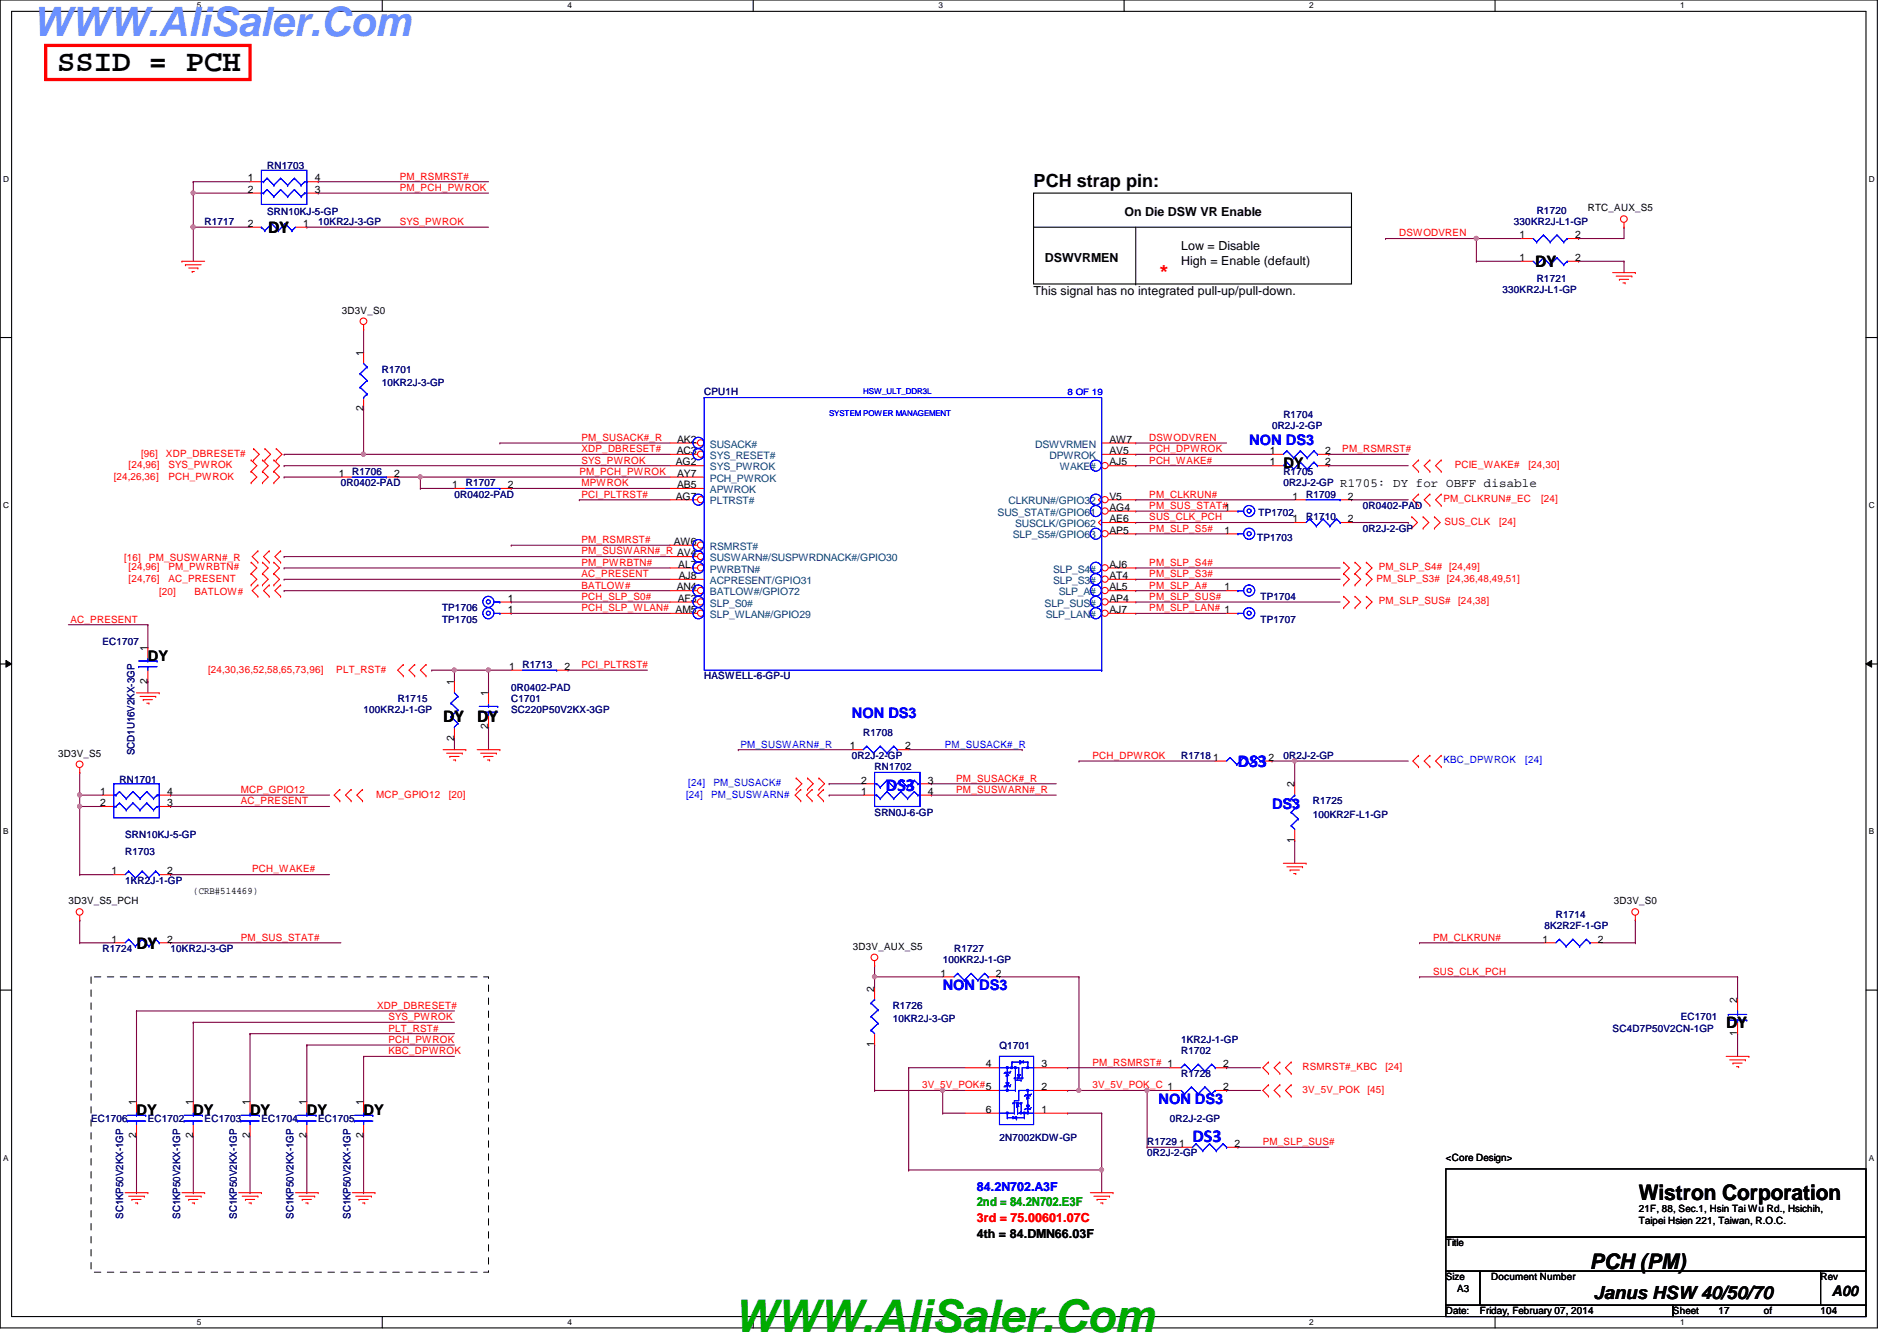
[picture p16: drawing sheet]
<svg xmlns="http://www.w3.org/2000/svg" width="297mm" height="210mm" viewBox="0 0 297 210" stroke-linecap="round" stroke-linejoin="round" font-family="sans-serif">
<defs><g id="words">
<text font-size="7.1" fill="#00ab00" x="114.9" y="208.6">WWW.AliSaler.Com</text>
<text font-size="6.3" fill="#6b91ff" x="5.1" y="5.6">WWW.AliSaler.Com</text>
<text font-size="4.8" x="8.9" y="11.1">SSID = PCH</text>
<g font-size="3.3">
<text x="256.6" y="187.9">Wistron Corporation</text>
<text x="249" y="198.6">PCH (PM)</text>
</g>
<g font-size="2.8">
<text x="161.8" y="29.3">PCH strap pin:</text>
<text x="42" y="36.5">DY</text>
<text x="240.4" y="41.8">DY</text>
<text x="69.4" y="112.9">DY</text>
<text x="74.7" y="112.9">DY</text>
<text x="21.4" y="148.5">DY</text>
<text x="270.3" y="161">DY</text>
<text x="249.5" y="203.3">Janus HSW 40/50/70</text>
</g>
<text font-size="2.8" fill="#f00" x="181.4" y="43.3">*</text>
<g font-size="2.8" fill="#00f">
<text x="138.7" y="123.8">DS3</text>
<text x="193.8" y="120.1">DS3</text>
<text x="186.7" y="178.7">DS3</text>
</g>
<g font-size="2.3" fill="#00f">
<text x="195.6" y="69.7">NON DS3</text>
<text x="133.4" y="112.4">NON DS3</text>
<text x="199.2" y="126.6">DS3</text>
<text x="147.6" y="155">NON DS3</text>
<text x="181.4" y="172.8">NON DS3</text>
</g>
<g font-size="2.3">
<text x="201" y="73.2">DY</text>
<text x="23.2" y="103.5">DY</text>
<text x="21.4" y="174.6">DY</text>
<text x="30.3" y="174.6">DY</text>
<text x="39.2" y="174.6">DY</text>
<text x="48" y="174.6">DY</text>
<text x="56.9" y="174.6">DY</text>
<text x="286.8" y="202.8">A00</text>
</g>
<g font-size="1.9">
<text x="176.1" y="33.8">On Die DSW VR Enable</text>
<text x="163.6" y="40.9">DSWVRMEN</text>
<text x="185" y="39.1">Low = Disable</text>
<text x="185" y="41.4">High = Enable (default)</text>
<text x="161.8" y="46.2">This signal has no integrated pull-up/pull-down.</text>
<text x="209.8" y="76.2">R1705: DY for OBFF disable</text>
<text x="152.9" y="193.8">4th = 84.DMN66.03F</text>
</g>
<text font-size="1.9" fill="#00f" x="152.9" y="186.4">84.2N702.A3F</text>
<text font-size="1.9" fill="#008000" x="152.9" y="188.8">2nd = 84.2N702.E3F</text>
<text font-size="1.9" fill="#f00" x="152.9" y="191.3">3rd = 75.00601.07C</text>
<g font-size="1.6">
<text x="38.8" y="28.4">1</text>
<text x="49.3" y="28.4">4</text>
<text x="38.8" y="35.5">2</text>
<text x="38.8" y="30.2">2</text>
<text x="47.5" y="35.5">1</text>
<text x="49.3" y="30.2">3</text>
<text x="248.6" y="33.1">RTC_AUX_S5</text>
<text x="238" y="40.9">1</text>
<text x="238" y="37.3">1</text>
<text x="246.6" y="40.9">2</text>
<text x="246.6" y="37.3">2</text>
<text x="53.5" y="49.1">3D3V_S0</text>
<text x="56.9" y="55.7" transform="rotate(-90 56.9 55.7)">1</text>
<text x="56.9" y="64.3" transform="rotate(-90 56.9 64.3)">2</text>
<text x="106" y="71.1">AC3</text>
<text x="106" y="69.3">AK2</text>
<text x="173.7" y="71.1">AV5</text>
<text x="173.7" y="69.3">AW7</text>
<text x="198.8" y="71.1">1</text>
<text x="207.5" y="71.1">2</text>
<text x="53" y="74.6">1</text>
<text x="61.7" y="74.6">2</text>
<text x="70.8" y="76.4">1</text>
<text x="79.5" y="76.4">2</text>
<text x="105.8" y="72.9">AG2</text>
<text x="106" y="74.6">AY7</text>
<text x="106" y="76.4">AB5</text>
<text x="173.7" y="72.9">AJ5</text>
<text x="198.8" y="72.9">1</text>
<text x="207.5" y="72.9">2</text>
<text x="105.8" y="78.2">AG7</text>
<text x="173.7" y="78.2">V5</text>
<text x="173.7" y="81.7">AE6</text>
<text x="173.7" y="80">AG4</text>
<text x="173.7" y="83.5">AP5</text>
<text x="191.7" y="83.5">1</text>
<text x="202.4" y="81.7">1</text>
<text x="202.4" y="78.2">1</text>
<text x="211.1" y="81.7">2</text>
<text x="211.1" y="78.2">2</text>
<text x="105.5" y="85.3">AW6</text>
<text x="106.2" y="88.9">AL7</text>
<text x="173.7" y="88.9">AJ6</text>
<text x="79.5" y="94.2">1</text>
<text x="79.5" y="96">1</text>
<text x="106" y="92.4">AN4</text>
<text x="106.1" y="94.2">AF3</text>
<text x="106.3" y="90.6">AJ8</text>
<text x="173.7" y="96">AJ7</text>
<text x="173.7" y="90.6">AT4</text>
<text x="173.7" y="94.2">AP4</text>
<text x="173.7" y="92.4">AL5</text>
<text x="191.7" y="92.4">1</text>
<text x="23.1" y="101.9" transform="rotate(-90 23.1 101.9)">1</text>
<text x="23.1" y="107" transform="rotate(-90 23.1 107)">2</text>
<text x="71.1" y="107.2" transform="rotate(-90 71.1 107.2)">1</text>
<text x="79.7" y="104.9">1</text>
<text x="88.4" y="104.9">2</text>
<text x="76.5" y="109" transform="rotate(-90 76.5 109)">1</text>
<text x="9.1" y="118.4">3D3V_S5</text>
<text x="71.1" y="115.9" transform="rotate(-90 71.1 115.9)">2</text>
<text x="76.5" y="114.1" transform="rotate(-90 76.5 114.1)">2</text>
<text x="133.1" y="117.3">1</text>
<text x="141.7" y="117.3">2</text>
<text x="189.9" y="119.1">1</text>
<text x="198.6" y="119.1">2</text>
<text x="15.7" y="124.4">1</text>
<text x="26.2" y="124.4">4</text>
<text x="134.8" y="124.4">1</text>
<text x="134.8" y="122.6">2</text>
<text x="145.3" y="122.6">3</text>
<text x="145.3" y="124.4">4</text>
<text x="202.7" y="123.2" transform="rotate(-90 202.7 123.2)">2</text>
<text x="15.7" y="126.2">2</text>
<text x="26.2" y="126.2">3</text>
<text x="202.7" y="131.9" transform="rotate(-90 202.7 131.9)">1</text>
<text x="17.5" y="136.9">1</text>
<text x="26.2" y="136.9">2</text>
<text x="10.7" y="141.6">3D3V_S5_PCH</text>
<text x="30.3" y="139.9">(CRB#514469)</text>
<text x="252.7" y="141.6">3D3V_S0</text>
<text x="17.5" y="147.5">1</text>
<text x="26.2" y="147.5">2</text>
<text x="133.6" y="148.7">3D3V_AUX_S5</text>
<text x="241.5" y="147.5">1</text>
<text x="250.2" y="147.5">2</text>
<text x="136.9" y="155.2" transform="rotate(-90 136.9 155.2)">2</text>
<text x="147.3" y="152.9">1</text>
<text x="156" y="152.9">2</text>
<text x="272" y="157" transform="rotate(-90 272 157)">2</text>
<text x="136.9" y="163.9" transform="rotate(-90 136.9 163.9)">1</text>
<text x="154.4" y="167.1">4</text>
<text x="163.1" y="167.1">3</text>
<text x="191.5" y="167.1">2</text>
<text x="272" y="162.1" transform="rotate(-90 272 162.1)">1</text>
<text x="21.3" y="173" transform="rotate(-90 21.3 173)">1</text>
<text x="30.2" y="173" transform="rotate(-90 30.2 173)">1</text>
<text x="39.1" y="173" transform="rotate(-90 39.1 173)">1</text>
<text x="48" y="173" transform="rotate(-90 48 173)">1</text>
<text x="56.9" y="173" transform="rotate(-90 56.9 173)">1</text>
<text x="163.1" y="170.6">2</text>
<text x="191.5" y="170.6">2</text>
<text x="21.3" y="178.1" transform="rotate(-90 21.3 178.1)">2</text>
<text x="30.2" y="178.1" transform="rotate(-90 30.2 178.1)">2</text>
<text x="39.1" y="178.1" transform="rotate(-90 39.1 178.1)">2</text>
<text x="48" y="178.1" transform="rotate(-90 48 178.1)">2</text>
<text x="56.9" y="178.1" transform="rotate(-90 56.9 178.1)">2</text>
<text x="154.4" y="174.2">6</text>
<text x="163.1" y="174.2">1</text>
<text x="184.6" y="179.5">1</text>
<text x="193.3" y="179.5">2</text>
<text x="226.4" y="181.7">&lt;Core Design&gt;</text>
<text x="256.6" y="189.7">21F, 88, Sec.1, Hsin Tai Wu Rd., Hsichih,</text>
<text x="256.6" y="191.6">Taipei Hsien 221, Taiwan, R.O.C.</text>
<text x="226.4" y="195.1">Title</text>
<text x="226.4" y="200.4">Size</text>
<text x="228.2" y="202.2">A3</text>
<text x="233.5" y="200.4">Document Number</text>
<text x="285.1" y="200.4">Rev</text>
<text x="226.4" y="205.7">Date:</text>
<text x="231.7" y="205.7">Friday, February 07, 2014</text>
<text x="262" y="205.7">Sheet</text>
<text x="269.1" y="205.7">17</text>
<text x="276.2" y="205.7">of</text>
<text x="285.1" y="205.7">104</text>
</g>
<g font-size="1.6" fill="#000080">
<text x="41.8" y="26.5">RN1703</text>
<text x="32" y="35.2">R1717</text>
<text x="41.8" y="33.6">SRN10KJ-5-GP</text>
<text x="49.8" y="35.2">10KR2J-3-GP</text>
<text x="237.1" y="35.2">330KR2J-L1-GP</text>
<text x="240.6" y="33.4">R1720</text>
<text x="235.3" y="45.9">330KR2J-L1-GP</text>
<text x="240.6" y="44.1">R1721</text>
<text x="59.8" y="58.3">R1701</text>
<text x="59.8" y="60.5">10KR2J-3-GP</text>
<text x="110.3" y="61.9">CPU1H</text>
<text x="201" y="65.4">R1704</text>
<text x="199.2" y="67.2">0R2J-2-GP</text>
<text x="53.4" y="76.1">0R0402-PAD</text>
<text x="55.2" y="74.3">R1706</text>
<text x="71.2" y="77.9">0R0402-PAD</text>
<text x="72.9" y="76.1">R1707</text>
<text x="201" y="74.3">R1705</text>
<text x="201" y="76.1">0R2J-2-GP</text>
<text x="204.5" y="77.9">R1709</text>
<text x="197.1" y="80.7">TP1702</text>
<text x="204.5" y="81.4">R1710</text>
<text x="213.4" y="83.2">0R2J-2-GP</text>
<text x="213.4" y="79.7">0R0402-PAD</text>
<text x="196.8" y="84.7">TP1703</text>
<text x="69.2" y="95.7">TP1706</text>
<text x="197.4" y="93.9">TP1704</text>
<text x="16" y="101">EC1707</text>
<text x="69.2" y="97.5">TP1705</text>
<text x="197.4" y="97.5">TP1707</text>
<text x="81.8" y="104.6">R1713</text>
<text x="110.3" y="106.3">HASWELL-6-GP-U</text>
<text x="56.9" y="111.7">100KR2J-1-GP</text>
<text x="62.3" y="109.9">R1715</text>
<text x="80" y="108.1">0R0402-PAD</text>
<text x="80" y="109.9">C1701</text>
<text x="80" y="111.7">SC220P50V2KX-3GP</text>
<text x="21.1" y="118.2" transform="rotate(-90 21.1 118.2)">SCD1U16V2KX-3GP</text>
<text x="133.4" y="118.8">0R2J-2-GP</text>
<text x="135.2" y="115.2">R1708</text>
<text x="185" y="118.8">R1718</text>
<text x="201" y="118.8">0R2J-2-GP</text>
<text x="18.7" y="122.5">RN1701</text>
<text x="136.9" y="120.6">RN1702</text>
<text x="205.6" y="125.9">R1725</text>
<text x="19.6" y="131.2">SRN10KJ-5-GP</text>
<text x="136.9" y="127.7">SRN0J-6-GP</text>
<text x="205.6" y="128">100KR2F-L1-GP</text>
<text x="19.6" y="133.9">R1703</text>
<text x="19.6" y="138.3">1KR2J-1-GP</text>
<text x="243.6" y="143.7">R1714</text>
<text x="16" y="149">R1724</text>
<text x="26.7" y="149">10KR2J-3-GP</text>
<text x="149.4" y="149">R1727</text>
<text x="241.8" y="145.5">8K2R2F-1-GP</text>
<text x="147.6" y="150.8">100KR2J-1-GP</text>
<text x="139.8" y="157.9">R1726</text>
<text x="139.8" y="160">10KR2J-3-GP</text>
<text x="252.5" y="161.5">SC4D7P50V2CN-1GP</text>
<text x="263.2" y="159.7">EC1701</text>
<text x="156.5" y="164.1">Q1701</text>
<text x="185" y="165">R1702</text>
<text x="185" y="163.2">1KR2J-1-GP</text>
<text x="185" y="168.6">R1728</text>
<text x="14.3" y="175.7">EC1706</text>
<text x="23.2" y="175.7">EC1702</text>
<text x="32" y="175.7">EC1703</text>
<text x="40.9" y="175.7">EC1704</text>
<text x="49.8" y="175.7">EC1705</text>
<text x="156.5" y="178.5">2N7002KDW-GP</text>
<text x="179.6" y="179.2">R1729</text>
<text x="183.2" y="175.7">0R2J-2-GP</text>
<text x="179.6" y="181">0R2J-2-GP</text>
<text x="19.3" y="190.8" transform="rotate(-90 19.3 190.8)">SC1KP50V2KX-1GP</text>
<text x="28.2" y="190.8" transform="rotate(-90 28.2 190.8)">SC1KP50V2KX-1GP</text>
<text x="37.1" y="190.8" transform="rotate(-90 37.1 190.8)">SC1KP50V2KX-1GP</text>
<text x="46" y="190.8" transform="rotate(-90 46 190.8)">SC1KP50V2KX-1GP</text>
<text x="54.9" y="190.8" transform="rotate(-90 54.9 190.8)">SC1KP50V2KX-1GP</text>
</g>
<g font-size="1.6" fill="#f00">
<text x="62.6" y="28.1">PM_RSMRST#</text>
<text x="62.6" y="29.9">PM_PCH_PWROK</text>
<text x="62.6" y="35.2">SYS_PWROK</text>
<text x="219.1" y="37">DSWODVREN</text>
<text x="22.1" y="71.5">[96]</text>
<text x="26" y="71.5">XDP_DBRESET#</text>
<text x="91.1" y="70.8">XDP_DBRESET#</text>
<text x="91.1" y="69">PM_SUSACK#_R</text>
<text x="180" y="69">DSWODVREN</text>
<text x="180" y="70.8">PCH_DPWROK</text>
<text x="210.2" y="70.8">PM_RSMRST#</text>
<text x="17.8" y="75.1">[24,26,36]</text>
<text x="20.1" y="73.3">[24,96]</text>
<text x="26.4" y="73.3">SYS_PWROK</text>
<text x="26.4" y="75.1">PCH_PWROK</text>
<text x="90.7" y="74.3">PM_PCH_PWROK</text>
<text x="91.1" y="76.1">MPWROK</text>
<text x="91.1" y="72.6">SYS_PWROK</text>
<text x="91.1" y="77.9">PCI_PLTRST#</text>
<text x="180" y="77.9">PM_CLKRUN#</text>
<text x="180" y="72.6">PCH_WAKE#</text>
<text x="227.8" y="73.3">PCIE_WAKE#</text>
<text x="239.4" y="73.3">[24,30]</text>
<text x="180" y="83.2">PM_SLP_S5#</text>
<text x="180" y="79.7">PM_SUS_STAT#1</text>
<text x="180" y="81.4">SUS_CLK_PCH</text>
<text x="226" y="78.6">PM_CLKRUN#_EC</text>
<text x="226.2" y="82.2">SUS_CLK</text>
<text x="234.7" y="82.2">[24]</text>
<text x="241.3" y="78.6">[24]</text>
<text x="19.4" y="87.8">[16]</text>
<text x="20.1" y="89.3">[24,96]</text>
<text x="23.3" y="87.8">PM_SUSWARN#_R</text>
<text x="26.4" y="89.3">PM_PWRBTN#</text>
<text x="91.1" y="86.8">PM_SUSWARN#_R AV4</text>
<text x="91.1" y="85">PM_RSMRST#</text>
<text x="91.1" y="88.6">PM_PWRBTN#</text>
<text x="180" y="88.6">PM_SLP_S4#</text>
<text x="215.9" y="89.3">PM_SLP_S4# [24,49]</text>
<text x="20.1" y="91.1">[24,76]</text>
<text x="24.9" y="93.2">[20]</text>
<text x="26.4" y="91.1">AC_PRESENT</text>
<text x="30.4" y="93.2">BATLOW#</text>
<text x="91.1" y="93.9">PCH_SLP_S0#</text>
<text x="91.1" y="90.3">AC_PRESENT</text>
<text x="91.1" y="92.1">BATLOW#</text>
<text x="91.1" y="95.7">PCH_SLP_WLAN# AM5</text>
<text x="180" y="90.3">PM_SLP_S3#</text>
<text x="180" y="95.7">PM_SLP_LAN# 1</text>
<text x="180" y="92.1">PM_SLP_A#</text>
<text x="180" y="93.9">PM_SLP_SUS#</text>
<text x="215.5" y="91.1">PM_SLP_S3# [24,36,48,49,51]</text>
<text x="215.9" y="94.6">PM_SLP_SUS#</text>
<text x="228.3" y="94.6">[24,38]</text>
<text x="11" y="97.5">AC_PRESENT</text>
<text x="32.6" y="105.3">[24,30,36,52,58,65,73,96]</text>
<text x="52.7" y="105.3">PLT_RST#</text>
<text x="91.1" y="104.6">PCI_PLTRST#</text>
<text x="171.1" y="118.8">PCH_DPWROK</text>
<text x="37.7" y="125.9">AC_PRESENT</text>
<text x="37.7" y="124.1">MCP_GPIO12</text>
<text x="58.9" y="124.8">MCP_GPIO12</text>
<text x="70.3" y="124.8">[20]</text>
<text x="149.7" y="122.3">PM_SUSACK#_R</text>
<text x="149.7" y="124.1">PM_SUSWARN#_R</text>
<text x="39.5" y="136.6">PCH_WAKE#</text>
<text x="37.7" y="147.2">PM_SUS_STAT#</text>
<text x="224.4" y="147.2">PM_CLKRUN#</text>
<text x="224.4" y="152.6">SUS_CLK_PCH</text>
<text x="59.1" y="157.9">XDP_DBRESET#</text>
<text x="60.8" y="159.7">SYS_PWROK</text>
<text x="60.8" y="161.5">PLT_RST#</text>
<text x="60.8" y="163.2">PCH_PWROK</text>
<text x="60.8" y="165">KBC_DPWROK</text>
<text x="171.1" y="166.8">PM_RSMRST# 1</text>
<text x="204" y="167.5">RSMRST#_KBC</text>
<text x="217" y="167.5">[24]</text>
<text x="144.4" y="170.3">3V_5V_POK#5</text>
<text x="171.1" y="170.3">3V_5V_POK_C 1</text>
<text x="204" y="171.1">3V_5V_POK</text>
<text x="214.1" y="171.1">[45]</text>
<text x="197.7" y="179.2">PM_SLP_SUS#</text>
</g>
<g font-size="1.6" fill="#004080">
<text x="111.2" y="70.1">SUSACK#</text>
<text x="111.2" y="71.8">SYS_RESET#</text>
<text x="162.1" y="70.1">DSWVRMEN</text>
<text x="164.3" y="71.8">DPWROK</text>
<text x="111.2" y="75.4">PCH_PWROK</text>
<text x="111.2" y="77.2">APWROK</text>
<text x="111.2" y="73.6">SYS_PWROK</text>
<text x="165.9" y="73.6">WAKE#</text>
<text x="111.2" y="79">PLTRST#</text>
<text x="156.2" y="80.7">SUS_STAT#/GPIO61</text>
<text x="157.9" y="79">CLKRUN#/GPIO32</text>
<text x="159" y="82.5">SUSCLK/GPIO62</text>
<text x="111.2" y="87.8">SUSWARN#/SUSPWRDNACK#/GPIO30</text>
<text x="111.2" y="89.6">PWRBTN#</text>
<text x="111.2" y="86.1">RSMRST#</text>
<text x="158.6" y="84.3">SLP_S5#/GPIO63</text>
<text x="164.9" y="89.6">SLP_S4#</text>
<text x="111.2" y="95">SLP_S0#</text>
<text x="111.2" y="93.2">BATLOW#/GPIO72</text>
<text x="111.2" y="91.4">ACPRESENT/GPIO31</text>
<text x="163.6" y="95">SLP_SUS#</text>
<text x="164.9" y="91.4">SLP_S3#</text>
<text x="165.8" y="93.2">SLP_A#</text>
<text x="111.2" y="96.7">SLP_WLAN#/GPIO29</text>
<text x="163.7" y="96.7">SLP_LAN#</text>
</g>
<g font-size="1.6" fill="#00f">
<text x="115.9" y="117">PM_SUSWARN#_R</text>
<text x="148" y="117">PM_SUSACK#_R</text>
<text x="226" y="119.5">KBC_DPWROK</text>
<text x="238.8" y="119.5">[24]</text>
<text x="107.4" y="124.8">[24]</text>
<text x="107.8" y="123.1">[24]</text>
<text x="111.3" y="124.8">PM_SUSWARN#</text>
<text x="111.7" y="123.1">PM_SUSACK#</text>
</g>
<text font-size="1.4" fill="#00f" x="167.2" y="61.8">8 OF 19</text>
<g font-size="1.3">
<text x="30.8" y="1.3">5</text>
<text x="88.9" y="1.3">4</text>
<text x="146.9" y="1.3">3</text>
<text x="205" y="1.3">2</text>
<text x="263.1" y="1.3">1</text>
<text x=".5" y="28.4">D</text>
<text x="292.6" y="28.4">D</text>
<text x=".5" y="79.5">C</text>
<text x="292.6" y="79.5">C</text>
<text x=".5" y="130.6">B</text>
<text x="292.6" y="130.6">B</text>
<text x=".5" y="181.7">A</text>
<text x="292.6" y="181.7">A</text>
<text x="30.8" y="207.4">5</text>
<text x="88.9" y="207.4">4</text>
<text x="146.9" y="207.4">3</text>
<text x="205" y="207.4">2</text>
<text x="263.1" y="207.4">1</text>
</g>
<g font-size="1.3" fill="#00f">
<text x="129.8" y="65.2">SYSTEM POWER MANAGEMENT</text>
<text x="135.2" y="61.6">HSW_ULT_DDR3L</text>
</g>
</g></defs>
<path d="M0 0h294v207.9h-294zM1.8 1.8h290.4v204.3h-290.4z" fill="none" stroke="#000" stroke-width=".17"/>
<g fill="#fff">
<path d="M30.8 .2h.7v1.4h-.7z"/>
<path d="M30.8 206.2h.7v1.4h-.7z"/>
</g>
<path d="M59.9 0v1.8M59.9 206.1v1.8" fill="none" stroke="#000" stroke-width=".17"/>
<g fill="#fff">
<path d="M88.9 .2h.6v1.4h-.6z"/>
<path d="M88.9 206.2h.6v1.4h-.6z"/>
</g>
<path d="M117.9 0v1.8M117.9 206.1v1.8" fill="none" stroke="#000" stroke-width=".17"/>
<g fill="#fff">
<path d="M146.9 .2h.7v1.4h-.7z"/>
<path d="M146.9 206.2h.7v1.4h-.7z"/>
</g>
<path d="M176 0v1.8M176 206.1v1.8" fill="none" stroke="#000" stroke-width=".17"/>
<g fill="#fff">
<path d="M205 .2h.7v1.4h-.7z"/>
<path d="M205 206.2h.7v1.4h-.7z"/>
</g>
<path d="M234.1 0v1.8M234.1 206.1v1.8" fill="none" stroke="#000" stroke-width=".17"/>
<g fill="#fff">
<path d="M263.1 .2h.7v1.4h-.7z"/>
<path d="M263.1 206.2h.7v1.4h-.7z"/>
<path d="M.5 27.3h.9v1.4h-.9z"/>
<path d="M292.6 27.3h.9v1.4h-.9z"/>
<path d="M.5 78.4h.9v1.4h-.9z"/>
<path d="M292.6 78.4h.9v1.4h-.9z"/>
</g>
<path d="M0 52.8h1.8M292.2 52.8h1.8" fill="none" stroke="#000" stroke-width=".17"/>
<g fill="#fff">
<path d="M.5 129.5h.8v1.4h-.8z"/>
<path d="M292.6 129.5h.9v1.4h-.9z"/>
</g>
<path d="M0 103.9h1.8M292.2 103.9h1.8" fill="none" stroke="#000" stroke-width=".17"/>
<path d="M.9 103.4l.9 .5-.9 .5zM292.2 103.9l.9-.5v1z" fill="#000"/>
<path d="M.9 103.4l.9 .5-.9 .5zM292.2 103.9l.9-.5v1z" fill="none" stroke="#000" stroke-width=".16"/>
<g fill="#fff">
<path d="M.5 180.5h.8v1.4h-.8z"/>
<path d="M292.6 180.5h.9v1.4h-.9z"/>
</g>
<path d="M0 155h1.8M292.2 155h1.8" fill="none" stroke="#000" stroke-width=".17"/>
<g fill="none" stroke="#800040" stroke-width=".17">
<path d="M30.3 30.2h8.9M30.3 30.2h.1M44.5 74.7h8.9M44.5 74.7h.1M62.3 74.7h3.5M62.3 74.7h.1M65.8 74.7h.1M65.8 76.5h.1M65.8 74.7v1.8M65.8 76.5h5.4M177.8 83.6h14.3M177.8 96h14.3"/>
<path d="M177.8 90.7h.1M177.8 88.9h.1M177.8 83.6h.1M177.8 96h.1M177.8 90.7h32M177.8 88.9h32M202.7 119.1h.1M202.7 119.1v3.6M192.1 167.1h.1M192.1 167.1h5.3M193.8 179.6h.1M193.8 179.6h14.3"/>
<path d="M172.5 183.1h.1M172.5 183.1v3.6"/>
</g>
<circle cx="30.2" cy="30.2" r=".32" fill="#f0f"/>
<circle cx="30.2" cy="30.2" r=".32" fill="none" stroke="#f0f" stroke-width=".17"/>
<path d="M30.3 30.2h.1M30.3 30.2v5.4" fill="none" stroke="#800040" stroke-width=".17"/>
<circle cx="30.2" cy="35.5" r=".32" fill="#f0f"/>
<circle cx="30.2" cy="35.5" r=".32" fill="none" stroke="#f0f" stroke-width=".17"/>
<path d="M199.2 119.1h.1M199.2 119.1h3.5M179.6 170.7h.1M179.6 170.7h3.6M192.1 170.7h.1M192.1 170.7h5.3" fill="none" stroke="#800040" stroke-width=".17"/>
<circle cx="202.7" cy="119.1" r=".32" fill="#f0f"/>
<circle cx="202.7" cy="119.1" r=".32" fill="none" stroke="#f0f" stroke-width=".17"/>
<path d="M147.6 170.7h3.6M147.6 170.7h.1" fill="none" stroke="#800040" stroke-width=".17"/>
<circle cx="147.6" cy="170.7" r=".32" fill="#f0f"/>
<circle cx="147.6" cy="170.7" r=".32" fill="none" stroke="#f0f" stroke-width=".17"/>
<g fill="none" stroke="#800040" stroke-width=".17">
<path d="M30.3 35.6h.1M30.3 35.6v5.3M217 37.3h14.2M217 37.3h.1M80 76.5h24.9M80 76.5h.1M177.8 69.3h14.3M177.8 69.3h.1M222.3 152.9h49.8M222.3 152.9h.1M272.1 152.9h.1M272.1 152.9v3.6"/>
<path d="M142.3 167.1h8.9M142.3 167.1h.1M272.1 161.8h.1M272.1 161.8v3.6"/>
</g>
<circle cx="30.2" cy="35.5" r=".32" fill="#f0f"/>
<circle cx="30.2" cy="35.5" r=".32" fill="none" stroke="#f0f" stroke-width=".17"/>
<path d="M136.9 152.9h10.7M136.9 152.9h.1M136.9 152.9v1.8M172.5 174.2h.1M172.5 174.2v8.9" fill="none" stroke="#800040" stroke-width=".17"/>
<circle cx="136.9" cy="152.9" r=".32" fill="#f0f"/>
<circle cx="136.9" cy="152.9" r=".32" fill="none" stroke="#f0f" stroke-width=".17"/>
<g fill="none" stroke="#800040" stroke-width=".17">
<path d="M48 35.6h.1M48 35.6h28.5M231.2 37.3h.1M231.2 37.3h7.1M247.2 37.3h.1M254.3 35.6h.1M254.3 35.6v1.7h-7.1M177.8 78.2h.1M177.8 78.2h24.9M211.6 78.2h.1M211.6 78.2h8.9M177.8 92.5h14.3"/>
<path d="M177.8 80h14.3M177.8 92.5h.1M177.8 94.2h.1M177.8 80h.1M177.8 94.2h32M71.2 104.9h5.3M71.2 104.9h.1M71.2 115.6h.1M71.2 104.9v1.8M71.2 115.6v1.7M76.5 113.8h.1M76.5 113.8v3.5"/>
<path d="M202.7 119.1h17.8M202.7 119.1h.1M12.5 147.6h5.3M12.5 147.6h.1M12.5 144h.1M12.5 144v3.6M136.9 163.6h.1M136.9 163.6v7.1"/>
</g>
<circle cx="76.5" cy="104.9" r=".32" fill="#f0f"/>
<circle cx="76.5" cy="104.9" r=".32" fill="none" stroke="#f0f" stroke-width=".17"/>
<circle cx="71.1" cy="104.9" r=".32" fill="#f0f"/>
<circle cx="71.1" cy="104.9" r=".32" fill="none" stroke="#f0f" stroke-width=".17"/>
<path d="M67.6 104.9h.1M67.6 104.9h3.6M76.5 104.9h.1M76.5 104.9v3.6M76.5 104.9h3.5M88.9 104.9h12.5M88.9 104.9h.1M179.6 170.7h.1M179.6 170.7v8.9" fill="none" stroke="#800040" stroke-width=".17"/>
<circle cx="179.6" cy="170.7" r=".32" fill="#f0f"/>
<circle cx="179.6" cy="170.7" r=".32" fill="none" stroke="#f0f" stroke-width=".17"/>
<path d="M254.3 40.9h.1M254.3 40.9v1.8M65.8 74.7h.1M65.8 74.7h39.1M177.8 72.9h.1M177.8 72.9h21.4M80 94.2h24.9M80 94.2h.1M142.3 167.1v16M168.9 170.7h10.7M168.9 170.7h.1M142.3 183.1h.1" fill="none" stroke="#800040" stroke-width=".17"/>
<circle cx="65.8" cy="74.6" r=".32" fill="#f0f"/>
<circle cx="65.8" cy="74.6" r=".32" fill="none" stroke="#f0f" stroke-width=".17"/>
<g fill="none" stroke="#800040" stroke-width=".17">
<path d="M30.3 35.6h8.9M30.3 35.6h.1M247.2 40.9h7.1M247.2 40.9h.1M44.5 72.9h.1M44.5 72.9h60.4M44.5 90.7h.1M44.5 87.1h.1M44.5 90.7h60.4M44.5 87.1h60.4M168.9 119.1h21.4M168.9 119.1h.1"/>
<path d="M26.7 147.6h26.7M26.7 147.6h.1M156.5 152.9h12.4M156.5 152.9h.1M147.6 174.2h3.6M147.6 174.2h.1M142.3 183.1h30.2M142.3 183.1h.1"/>
</g>
<circle cx="172.5" cy="183.1" r=".32" fill="#f0f"/>
<circle cx="172.5" cy="183.1" r=".32" fill="none" stroke="#f0f" stroke-width=".17"/>
<path d="M208.1 72.9h12.4M208.1 72.9h.1M44.5 92.5h.1M44.5 92.5h60.4M168.9 152.9h.1M168.9 152.9v17.8" fill="none" stroke="#800040" stroke-width=".17"/>
<circle cx="168.9" cy="170.7" r=".32" fill="#f0f"/>
<circle cx="168.9" cy="170.7" r=".32" fill="none" stroke="#f0f" stroke-width=".17"/>
<g fill="none" stroke="#800040" stroke-width=".17">
<path d="M231.2 37.3h.1M231.2 37.3v3.6M90.7 78.2h.1M90.7 78.2h14.2M44.5 88.9h.1M44.5 88.9h60.4M80 85.3h24.9M80 96h24.9M80 85.3h.1M80 96h.1M202.7 131.6h.1M202.7 131.6v3.5"/>
<path d="M136.9 170.7h10.7M136.9 170.7h.1M147.6 170.7h.1M147.6 170.7v3.5M167.2 174.2h5.3M167.2 174.2h.1M167.2 167.1h.1M167.2 167.1h16M179.6 179.6h5.4M179.6 179.6h.1"/>
</g>
<circle cx="231.2" cy="37.3" r=".32" fill="#f0f"/>
<circle cx="231.2" cy="37.3" r=".32" fill="none" stroke="#f0f" stroke-width=".17"/>
<path d="M231.2 40.9h.1M231.2 40.9h7.1M56.9 71.1h.1M56.9 71.1h48" fill="none" stroke="#800040" stroke-width=".17"/>
<circle cx="56.9" cy="71.1" r=".32" fill="#f0f"/>
<circle cx="56.9" cy="71.1" r=".32" fill="none" stroke="#f0f" stroke-width=".17"/>
<g fill="none" stroke="#800040" stroke-width=".17">
<path d="M30.3 28.4h8.9M30.3 28.4h.1M30.3 28.4v1.8M49.8 28.4h.1M49.8 30.2h.1M49.8 28.4h26.7M49.8 30.2h26.7M56.9 51.6h.1M56.9 51.6v3.5M44.5 71.1h.1M56.9 64h.1M56.9 64v7.1h-12.4"/>
<path d="M78.3 69.3h26.6M78.3 69.3h.1M177.8 71.1h.1M177.8 71.1h21.4M208.1 71.1h12.4M208.1 71.1h.1M12.5 126.2h.1M12.5 126.2v10.7M129.8 124.5h5.4M129.8 122.7h5.4M129.8 124.5h.1M129.8 122.7h.1"/>
<path d="M145.8 122.7h.1M145.8 124.5h.1M145.8 124.5h19.6M145.8 122.7h19.6M21.4 158.2h49.8M21.4 158.2h.1M21.4 158.2v14.3M136.9 151.1h.1M136.9 151.1v1.8M222.3 147.6h.1M222.3 147.6h19.5M250.7 147.6h5.4"/>
<path d="M256.1 144h.1M256.1 147.6h.1M256.1 144v3.6M21.4 177.8v8.9M30.3 160h.1M30.3 160v12.5M30.3 177.8v8.9M30.3 160h40.9M39.2 161.8h.1M39.2 161.8v10.7M39.2 177.8v8.9M39.2 161.8h32"/>
<path d="M48 163.6h.1M48 163.6v8.9M48 177.8v8.9M48 163.6h23.2M56.9 165.4h.1M56.9 165.4v7.1M56.9 177.8v8.9M56.9 165.4h14.3M167.2 170.7h.1M167.2 170.7h1.7M21.4 186.7h.1M30.3 186.7h.1"/>
<path d="M39.2 186.7h.1M48 186.7h.1M56.9 186.7h.1"/>
</g>
<circle cx="12.5" cy="126.2" r=".32" fill="#f0f"/>
<circle cx="12.5" cy="126.2" r=".32" fill="none" stroke="#f0f" stroke-width=".17"/>
<path d="M12.5 126.2h3.5M12.5 124.5h3.5M12.5 136.9h5.3M12.5 136.9h.1M12.5 126.2h.1M12.5 124.5h.1M26.7 136.9h.1M26.7 136.9h24.9" fill="none" stroke="#800040" stroke-width=".17"/>
<circle cx="12.5" cy="124.4" r=".32" fill="#f0f"/>
<circle cx="12.5" cy="124.4" r=".32" fill="none" stroke="#f0f" stroke-width=".17"/>
<g fill="none" stroke="#800040" stroke-width=".17">
<path d="M10.7 97.8h12.5M23.2 97.8h.1M23.2 97.8v3.5M177.8 81.8h.1M177.8 81.8h24.9M211.6 81.8h8.9M220.5 81.8h.1M23.2 101.3h.1M23.2 106.7h.1M23.2 106.7v1.8M115.6 117.3h17.8M115.6 117.3h.1"/>
<path d="M142.3 117.3h17.8M160.1 117.3h.1M12.5 120.9h.1M12.5 124.5h.1M12.5 120.9v5.3M26.7 126.2h.1M26.7 124.5h.1M26.7 126.2h24.9M26.7 124.5h24.9"/>
</g>
<g fill="none" stroke="#f00" stroke-width=".17">
<path d="M254.3 35.6h.1M254.3 34.8v.8M28.5 40.9h.1M28.5 40.9h3.5M29 41.4h2.5M29 41.4h.1M29.5 42h1.5M30.1 42.5h.3M30.1 42.5h.1M31 42h.1M56.9 51.6h.1M56.9 50.8v.8"/>
<path d="M252.5 42.7h3.6M253.1 43.2h2.4M253.6 43.7h1.4M253.6 43.7h.1M254.1 44.3h.4M254.5 44.3h.1M255.5 43.2h.1M256.1 42.7h.1M39.3 73.8l.9 .9-.9 .9M39.3 72l.9 .9-.9 .9M39.3 73.8h.1M39.3 72h.1"/>
<path d="M39.3 75.6h.1M39.7 72h.1M39.7 70.2h.1M39.7 70.2l.9 .9-.9 .9M41.1 72l.9 .9-.9 .9M41.1 73.8l.9 .9-.9 .9M41.1 72h.1M41.1 73.8h.1M41.1 75.6h.1M41.5 70.2h.1M41.5 72h.1M41.5 70.2l.9 .9-.9 .9"/>
<path d="M42.9 73.8l.9 .9-.9 .9M42.9 72l.9 .9-.9 .9M42.9 73.8h.1M42.9 72h.1M42.9 75.6h.1M43.3 70.2l.9 .9-.9 .9M43.3 72h.1M43.3 70.2h.1M222.1 73.8h.1M222.1 72h.1M222.1 79.1h.1M222.1 77.3h.1"/>
<path d="M222.1 72l-.9 .9 .9 .9M222.1 77.3l-.9 .9 .9 .9M223.9 72l-.9 .9 .9 .9M223.9 77.3l-.9 .9 .9 .9M223.9 72h.1M223.9 73.8h.1M223.9 77.3h.1M223.9 79.1h.1M225.7 72l-.9 .9 .9 .9M225.7 77.3l-.9 .9 .9 .9M225.7 73.8h.1M225.7 72h.1"/>
<path d="M225.7 79.1h.1M225.7 77.3h.1M39.3 89.8l.9 .9-.9 .9M39.3 88l.9 .9-.9 .9M39.3 89.8h.1M39.3 88h.1M39.3 91.6h.1M40.4 91.6l-.9 .9 .9 .8M40.4 86.2l-.9 .9 .9 .9M40.4 93.3h.1M40.4 91.6h.1M40.4 88h.1"/>
<path d="M40.4 86.2h.1M41.1 88l.9 .9-.9 .9M41.1 89.8l.9 .9-.9 .9M41.1 88h.1M41.1 89.8h.1M41.1 91.6h.1M42.2 91.6l-.9 .9 .9 .8M42.2 86.2l-.9 .9 .9 .9M42.2 91.6h.1M42.2 93.3h.1M42.2 86.2h.1M42.2 88h.1"/>
<path d="M42.9 89.8l.9 .9-.9 .9M42.9 88l.9 .9-.9 .9M42.9 89.8h.1M42.9 88h.1M42.9 91.6h.1M43.9 93.3h.1M43.9 91.6h.1M43.9 88h.1M43.9 86.2h.1M43.9 91.6l-.9 .9 .9 .8M43.9 86.2l-.9 .9 .9 .9M210.4 95.1h.1"/>
<path d="M210.4 93.3h.1M210.4 89.8h.1M210.4 88h.1M210.4 91.6h.1M210.4 93.3l.9 .9-.9 .9M210.4 89.8l.9 .9-.9 .9M210.4 88l.9 .9-.9 .9M212.2 93.3h.1M212.2 95.1h.1M212.2 88h.1M212.2 89.8h.1M212.2 91.6h.1"/>
<path d="M212.2 93.3l.9 .9-.9 .9M212.2 88l.9 .9-.9 .9M212.2 89.8l.9 .9-.9 .9M213.9 95.1h.1M213.9 93.3h.1M213.9 89.8h.1M213.9 88h.1M213.9 91.6h.1M213.9 89.8l.9 .9-.9 .9M213.9 93.3l.9 .9-.9 .9M213.9 88l.9 .9-.9 .9M221.1 82.7h.1"/>
<path d="M221.1 80.9h.1M221.1 80.9l.9 .9-.9 .9M222.8 80.9l.9 .9-.9 .9M222.8 80.9h.1M222.8 82.7h.1M224.6 82.7h.1M224.6 80.9h.1M224.6 80.9l.9 .9-.9 .9M21.4 108.5h3.5M21.9 109h2.5M22.4 109.5h1.5M22.4 109.5h.1"/>
<path d="M23 110.1h.3M23.3 110.1h.1M24.4 109h.1M24.9 108.5h.1M63.2 105.8h.1M63.2 104h.1M63.2 104l-.9 .9 .9 .9M64.9 104l-.9 .9 .9 .9M64.9 104h.1M64.9 105.8h.1M66.7 104l-.9 .9 .9 .9M66.7 105.8h.1"/>
<path d="M66.7 104h.1M69.4 117.3h3.5M69.9 117.9h2.5M70.4 118.4h.1M70.4 118.4h1.5M71 119h.3M71.3 119h.1M72.4 117.9h.1M72.9 117.3h.1M74.7 117.3h3.6M75.3 117.9h2.4M75.8 118.4h.1"/>
<path d="M75.8 118.4h1.4M76.3 119h.4M76.7 119h.1M77.7 117.9h.1M78.3 117.3h.1M222.1 118.2h.1M222.1 118.2l-.9 .9 .9 .9M223.9 118.2l-.9 .9 .9 .9M223.9 118.2h.1M225.7 118.2l-.9 .9 .9 .9M225.7 118.2h.1M12.5 120.9h.1"/>
<path d="M12.5 120.2v.7M53.2 123.6l-.9 .9 .9 .8M53.2 125.3h.1M53.2 123.6h.1M55 123.6l-.9 .9 .9 .8M55 123.6h.1M55 125.3h.1M56.8 123.6l-.9 .9 .9 .8M56.8 125.3h.1M56.8 123.6h.1M124.7 123.6h.1M124.7 121.8h.1"/>
<path d="M124.7 121.8l.9 .9-.9 .9M125.4 125.3h.1M125.4 123.6h.1M125.4 123.6l-.9 .9 .9 .8M126.4 121.8l.9 .9-.9 .9M126.4 121.8h.1M126.4 123.6h.1M127.2 123.6l-.9 .9 .9 .8M127.2 123.6h.1M127.2 125.3h.1M128.2 121.8l.9 .9-.9 .9M128.2 123.6h.1"/>
<path d="M128.2 121.8h.1M128.9 125.3h.1M128.9 123.6h.1M128.9 123.6l-.8 .9 .8 .8M201 135.1h3.5M201.5 135.7h2.5M202 136.2h.1M202 136.2h1.5M202.6 136.7h.3M202.9 136.7h.1M204 135.7h.1M204.5 135.1h.1"/>
<path d="M222.1 120h.1M223.9 120h.1M225.7 120h.1M12.5 144h.1M12.5 143.3v.7M136.9 151.1h.1M136.9 150.4v.7M256.1 144h.1M256.1 143.3v.7M48 172.5v1.7M48 176v1.8M151.2 174.2h5.3"/>
<path d="M151.2 170.7h5.3M151.2 167.1h5.3M161.8 174.2h5.4M161.8 170.7h5.4M161.8 167.1h5.4M198.6 169.8l-.9 .9 .9 .9M198.6 166.2l-.9 .9 .9 .9M198.6 168h.1M198.6 166.2h.1M198.6 171.6h.1M198.6 169.8h.1M200.4 166.2h.1"/>
<path d="M200.4 168h.1M200.4 169.8h.1M200.4 171.6h.1M200.4 166.2l-.9 .9 .9 .9M200.4 169.8l-.9 .9 .9 .9M202.2 166.2l-.9 .9 .9 .9M202.2 169.8l-.9 .9 .9 .9M202.2 168h.1M202.2 166.2h.1M202.2 171.6h.1M202.2 169.8h.1M270.3 165.4h3.6"/>
<path d="M270.8 165.9h2.5M271.4 166.4h.1M271.4 166.4h1.4M271.9 167h.3M272.2 167h.1M273.3 165.9h.1M273.9 165.4h.1M19.6 186.7h3.6M20.1 187.2h2.5M20.7 187.7h1.4M20.7 187.7h.1M21.2 188.3h.3"/>
<path d="M21.5 188.3h.1M22.6 187.2h.1M23.2 186.7h.1M28.5 186.7h3.5M29 187.2h2.5M29.5 187.7h.1M29.5 187.7h1.5M30.1 188.3h.3M30.4 188.3h.1M31.5 187.2h.1M32 186.7h.1M37.4 186.7h3.5"/>
<path d="M37.9 187.2h2.5M38.4 187.7h.1M38.4 187.7h1.5M39 188.3h.3M39.3 188.3h.1M40.4 187.2h.1M40.9 186.7h.1M46.3 186.7h3.5M46.8 187.2h2.5M47.3 187.7h1.5M47.3 187.7h.1M47.9 188.3h.3"/>
<path d="M48.2 188.3h.1M49.3 187.2h.1M49.8 186.7h.1M55.2 186.7h3.5M55.7 187.2h2.5M56.2 187.7h.1M56.2 187.7h1.5M56.8 188.3h.3M57.1 188.3h.1M58.2 187.2h.1M58.7 186.7h.1M170.7 186.7h3.6"/>
<path d="M171.3 187.2h2.4M171.8 187.7h.1M171.8 187.7h1.4M172.3 188.3h.4M172.7 188.3h.1M173.7 187.2h.1M174.3 186.7h.1"/>
<circle cx="254.3" cy="34.3" r=".52"/>
<circle cx="56.9" cy="50.3" r=".52"/>
<circle cx="12.5" cy="119.6" r=".52"/>
<circle cx="12.5" cy="142.7" r=".52"/>
<circle cx="136.9" cy="149.9" r=".52"/>
<circle cx="256.1" cy="142.7" r=".52"/>
</g>
<path d="M161.8 30.2h49.8v14.2h-49.8zM161.8 35.6h49.8M177.8 35.6v8.9M211.6 35.6h.1M177.8 44.4h.1M226.4 183h65.8v10.6h-65.8zM226.4 193.6h65.8v5.4h-65.8zM226.4 199h5.3v5.3h-5.3zM231.7 199h53.4v5.3h-53.4zM285.1 199h7.1v5.3h-7.1zM226.4 204.3h35.6v1.8h-35.6zM262 204.3h30.2v1.8h-30.2z" fill="none" stroke="#000" stroke-width=".17"/>
<path d="M7.2 7.1h32v5.3h-32z" fill="none" stroke="#f00" stroke-width=".51"/>
<path d="M14.3 152.9h62.2v46.2h-62.2z" fill="none" stroke="#000" stroke-width=".16" stroke-dasharray="1 1 1 1 1 1 1 1"/>
<g fill="none" stroke="#00f" stroke-width=".17">
<path d="M46.6 175.5h.1M46.6 174.6h2.9M46.6 175.5h2.9M48 174.6h.1M48 175.5h.1M48 174.2v.4M48 175.5v.5M49.5 174.6h.1M156.5 167.1h3M156.5 167.1h.1M156.5 174.2h2.3M156.5 170.7h2.5"/>
<path d="M157.4 167.9l-.2 .1M157.4 170l-.2 .1M157.4 167.9h.1M157.4 170h.1M157.4 167.9h.7M157.4 170h.7M157.6 169.5l.1 .5M157.6 168.4h.1M157.6 169.5h.1M157.6 169.5h.3M157.7 175h.1M157.7 167.9h.1"/>
<path d="M157.7 167.1h.1M157.7 170h.1M157.7 168h.1M157.7 167.1v.8M157.7 168v2.7M157.7 174.2v.8M157.7 175h2.7M157.7 167.9l.2 .5h-.3M157.7 167.9l-.1 .5M157.9 169.5l-.2 .5M157.9 169.5h.1M158.1 167.9h.1"/>
<path d="M158.1 170h.1M158.3 169.8l-.2 .2M158.3 167.7l-.2 .2M158.5 166.2h2.4M158.5 166.2h.1M158.5 167.1h.1M158.5 166.2v.9M158.6 172.6h.4M158.6 174.8h.1M158.6 172.6h.1M158.6 174.8v.3M158.8 174.2h.1"/>
<path d="M158.8 172.6h.1M158.8 172.3h.1M158.8 168.7h.1M158.8 172.6v1.6M158.8 168.7h.4M159 170.7h.1M159 169.1h.1M159 168.7h.1M159 167.1v1.6M159 169.1v1.6M159 169.1h.9M159.2 172.6h.3"/>
<path d="M159.2 173.2h.1M159.2 172.6h.1M159.2 174.8h.1M159.2 175.1h.1M159.2 174.8v.3M159.2 174.8l-.6 .2 .6 .1M159.3 174.2h.1M159.3 168.2h.1M159.3 172.6h.1M159.3 168.7h.1M159.3 168.2h.4M159.3 172.6v1.6"/>
<path d="M159.3 168.2l.2 .5M159.3 172.6l.2 .6h-.3M159.3 168.7h.4M159.3 174.2h2.5M159.3 172.6l-.1 .6M159.5 170.7h.1M159.5 167.1h.1M159.5 170.7v1.6h-.7M159.5 167.1v1.6M159.5 170.7h2.3M159.7 172.6h.4M159.7 168.2l-.2 .5"/>
<path d="M159.7 166.1h.1M159.7 166.4h.1M159.7 168.2h.1M159.7 172.6h.1M159.7 166.1v.3M159.7 166.1l.5 .1-.5 .2M159.9 172.6h.1M159.9 169.1h.1M159.9 168.7h.1M159.9 172.6v1.6M159.9 168.7h.3M160.1 168.7h.1"/>
<path d="M160.2 166.1h.1M160.2 166.1v.3M160.4 175h.1M160.6 173.5l-.2 .2M160.6 171.4l-.2 .2M160.6 173.5h.1M160.6 171.4h.1M160.6 171.4h.7M160.6 173.5h.7M160.8 173l.1 .5M160.8 173h.1M160.8 171.9h.1"/>
<path d="M160.8 173h.3M160.9 166.2h.1M160.9 170.7h.1M160.9 171.4h.1M160.9 173.5h.1M160.9 171.6h.1M160.9 166.2v.9M160.9 170.7v.7M160.9 171.6v2.6M160.9 171.4l.2 .5h-.3M160.9 171.4l-.1 .5M161.1 173l-.2 .5"/>
<path d="M161.1 173h.1M161.3 171.4h.1M161.3 173.5h.1M161.5 171.2l-.2 .2M161.5 173.4l-.2 .1M161.8 167.1h-1.7v1.6M161.8 167.1h.1"/>
</g>
<path d="M160.8 174.1h.2v.2h-.2z" fill-rule="evenodd" fill="#00f"/>
<path d="M160.8 174.1h.2v.2h-.2z" fill="none" stroke="#00f" stroke-width=".17"/>
<path d="M159.8 174.1h.2v.2h-.2z" fill-rule="evenodd" fill="#00f"/>
<path d="M159.8 174.1h.2v.2h-.2z" fill="none" stroke="#00f" stroke-width=".17"/>
<path d="M157.6 174.1h.2v.2h-.2z" fill-rule="evenodd" fill="#00f"/>
<path d="M157.6 174.1h.2v.2h-.2z" fill="none" stroke="#00f" stroke-width=".17"/>
<path d="M160.8 167h.2v.2h-.2z" fill-rule="evenodd" fill="#00f"/>
<path d="M160.8 167h.2v.2h-.2z" fill="none" stroke="#00f" stroke-width=".17"/>
<path d="M158.9 167h.2v.2h-.2z" fill-rule="evenodd" fill="#00f"/>
<path d="M158.9 167h.2v.2h-.2z" fill="none" stroke="#00f" stroke-width=".17"/>
<path d="M158.3 167h.2v.2h-.2z" fill-rule="evenodd" fill="#00f"/>
<path d="M158.3 167h.2v.2h-.2z" fill="none" stroke="#00f" stroke-width=".17"/>
<path d="M157.6 167h.2v.2h-.2z" fill-rule="evenodd" fill="#00f"/>
<path d="M157.6 167h.2v.2h-.2z" fill="none" stroke="#00f" stroke-width=".17"/>
<path d="M160.3 174.1h.2v.2h-.2z" fill-rule="evenodd" fill="#00f"/>
<path d="M160.3 174.1h.2v.2h-.2zM160.4 174.2h.1M160.4 174.2v.8" fill="none" stroke="#00f" stroke-width=".17"/>
<path d="M157.6 170.6h.2v.2h-.2z" fill-rule="evenodd" fill="#00f"/>
<path d="M157.6 170.6h.2v.2h-.2z" fill="none" stroke="#00f" stroke-width=".17"/>
<path d="M160.8 170.6h.2v.2h-.2z" fill-rule="evenodd" fill="#00f"/>
<g fill="none" stroke="#00f" stroke-width=".17">
<path d="M156.5 165.4h5.3v10.6h-5.3zM156.5 167.1h3M156.5 167.1h.1M156.5 174.2h2.3M156.5 170.7h2.5M157.4 167.9l-.2 .1M157.4 170l-.2 .1M157.4 167.9h.1M157.4 170h.1M157.4 167.9h.7M157.4 170h.7M157.6 169.5l.1 .5"/>
<path d="M157.6 168.4h.1M157.6 169.5h.1M157.6 169.5h.3M157.7 175h.1M157.7 167.9h.1M157.7 167.1h.1M157.7 170h.1M157.7 168h.1M157.7 167.1v.8M157.7 168v2.7M157.7 174.2v.8M157.7 175h2.7"/>
<path d="M157.7 167.9l.2 .5h-.3M157.7 167.9l-.1 .5M157.9 169.5l-.2 .5M157.9 169.5h.1M158.1 167.9h.1M158.1 170h.1M158.3 169.8l-.2 .2M158.3 167.7l-.2 .2M158.5 166.2h2.4M158.5 166.2h.1M158.5 167.1h.1M158.5 166.2v.9"/>
<path d="M158.6 172.6h.4M158.6 174.8h.1M158.6 172.6h.1M158.6 174.8v.3M158.8 174.2h.1M158.8 172.6h.1M158.8 172.3h.1M158.8 168.7h.1M158.8 172.6v1.6M158.8 168.7h.4M159 170.7h.1M159 169.1h.1"/>
<path d="M159 168.7h.1M159 167.1v1.6M159 169.1v1.6M159 169.1h.9M159.2 172.6h.3M159.2 173.2h.1M159.2 172.6h.1M159.2 174.8h.1M159.2 175.1h.1M159.2 174.8v.3M159.2 174.8l-.6 .2 .6 .1M159.3 174.2h.1"/>
<path d="M159.3 168.2h.1M159.3 172.6h.1M159.3 168.7h.1M159.3 168.2h.4M159.3 172.6v1.6M159.3 168.2l.2 .5M159.3 172.6l.2 .6h-.3M159.3 168.7h.4M159.3 174.2h2.5M159.3 172.6l-.1 .6M159.5 170.7h.1M159.5 167.1h.1"/>
<path d="M159.5 170.7v1.6h-.7M159.5 167.1v1.6M159.5 170.7h2.3M159.7 172.6h.4M159.7 168.2l-.2 .5M159.7 166.1h.1M159.7 166.4h.1M159.7 168.2h.1M159.7 172.6h.1M159.7 166.1v.3M159.7 166.1l.5 .1-.5 .2M159.9 172.6h.1"/>
<path d="M159.9 169.1h.1M159.9 168.7h.1M159.9 172.6v1.6M159.9 168.7h.3M160.1 168.7h.1M160.2 166.1h.1M160.2 166.1v.3M160.4 175h.1M160.6 173.5l-.2 .2M160.6 171.4l-.2 .2M160.6 173.5h.1M160.6 171.4h.1"/>
<path d="M160.6 171.4h.7M160.6 173.5h.7M160.8 173l.1 .5M160.8 173h.1M160.8 171.9h.1M160.8 173h.3M160.8 170.6h.2v.2h-.2zM160.9 166.2h.1M160.9 170.7h.1M160.9 171.4h.1M160.9 173.5h.1M160.9 171.6h.1"/>
<path d="M160.9 166.2v.9M160.9 170.7v.7M160.9 171.6v2.6M160.9 171.4l.2 .5h-.3M160.9 171.4l-.1 .5M161.1 173l-.2 .5M161.1 173h.1M161.3 171.4h.1M161.3 173.5h.1M161.5 171.2l-.2 .2M161.5 173.4l-.2 .1M161.8 167.1h-1.7v1.6"/>
<path d="M161.8 167.1h.1"/>
</g>
<path d="M160.8 174.1h.2v.2h-.2z" fill-rule="evenodd" fill="#00f"/>
<path d="M160.8 174.1h.2v.2h-.2z" fill="none" stroke="#00f" stroke-width=".17"/>
<path d="M159.8 174.1h.2v.2h-.2z" fill-rule="evenodd" fill="#00f"/>
<path d="M159.8 174.1h.2v.2h-.2z" fill="none" stroke="#00f" stroke-width=".17"/>
<path d="M157.6 174.1h.2v.2h-.2z" fill-rule="evenodd" fill="#00f"/>
<path d="M157.6 174.1h.2v.2h-.2z" fill="none" stroke="#00f" stroke-width=".17"/>
<path d="M160.8 167h.2v.2h-.2z" fill-rule="evenodd" fill="#00f"/>
<path d="M160.8 167h.2v.2h-.2z" fill="none" stroke="#00f" stroke-width=".17"/>
<path d="M158.9 167h.2v.2h-.2z" fill-rule="evenodd" fill="#00f"/>
<path d="M158.9 167h.2v.2h-.2z" fill="none" stroke="#00f" stroke-width=".17"/>
<path d="M158.3 167h.2v.2h-.2z" fill-rule="evenodd" fill="#00f"/>
<path d="M158.3 167h.2v.2h-.2z" fill="none" stroke="#00f" stroke-width=".17"/>
<path d="M157.6 167h.2v.2h-.2z" fill-rule="evenodd" fill="#00f"/>
<path d="M157.6 167h.2v.2h-.2z" fill="none" stroke="#00f" stroke-width=".17"/>
<path d="M160.3 174.1h.2v.2h-.2z" fill-rule="evenodd" fill="#00f"/>
<path d="M160.3 174.1h.2v.2h-.2zM160.4 174.2h.1M160.4 174.2v.8" fill="none" stroke="#00f" stroke-width=".17"/>
<path d="M157.6 170.6h.2v.2h-.2z" fill-rule="evenodd" fill="#00f"/>
<path d="M157.6 170.6h.2v.2h-.2z" fill="none" stroke="#00f" stroke-width=".17"/>
<path d="M160.8 170.6h.2v.2h-.2z" fill-rule="evenodd" fill="#00f"/>
<g fill="none" stroke="#00f" stroke-width=".17">
<path d="M40.9 35.6l.6 .5M40.9 35.6h.1M41.5 36.1h.1M42.5 35h.1M42.5 35l-1 1.1M42.5 35l1.1 1.1M43.6 36.1h.1M44.7 35l1 1.1M44.7 35h.1M44.7 35l-1.1 1.1M45.7 36.1h.1M46.3 35.6l-.6 .5"/>
<path d="M240.1 40.9l.5 .5M240.6 41.4h.1M241.7 40.3l-1.1 1.1M241.7 40.3h.1M241.7 40.3l1 1.1M242.7 41.4h.1M243.8 40.3l-1.1 1.1M243.8 40.3h.1M243.8 40.3l1.1 1.1M244.9 41.4h.1M245.4 40.9h.1M245.4 40.9l-.5 .5"/>
<path d="M72.9 76.5h5.4M78.3 76.5h.1M77.4 94.2h.9M77.4 96h.9M78.3 94.2h.1M78.3 96h.1M193.8 83.6h.1M193.8 80h.1M193.8 83.6h.9M193.8 80h.9M205.1 81.2h.1M205.1 81.2l1 1.1"/>
<path d="M205.1 81.2l-.6 .6M206.1 82.3h.1M207.2 81.2l-1.1 1.1M207.2 81.2h.1M207.2 81.2l1 1.1M208.2 82.3h.1M209.3 81.2l-1.1 1.1M209.3 81.2h.1M209.3 81.2l.5 .6M209.8 81.8h.1M21.7 104.4h.1M21.7 103.5h2.9"/>
<path d="M21.7 104.4h2.9M23.2 103.5h.1M23.2 104.4h.1M23.2 103.1v.4M23.2 104.4v.5M24.6 103.5h.1M70.6 110.1h.1M70.6 112.2h.1M70.6 110.1l1.1 1M70.6 112.2l1.1 1M71.2 113.8h.1M71.2 108.5l.5 .5"/>
<path d="M71.7 109h.1M71.7 111.1h.1M71.7 113.2h.1M71.7 109l-1.1 1.1M71.7 111.1l-1.1 1.1M71.7 113.2l-.5 .6M75.1 111.5h.1M75.1 110.6h2.8M75.1 111.5h2.8M76.5 110.6h.1M76.5 111.5h.1M76.5 110.2v.4"/>
<path d="M76.5 111.5v.5M77.9 110.6h.1M81.8 104.9h5.4M87.2 104.9h.1M192.6 118.6l-.5 .5M192.6 118.6h.1M192.6 118.6l1.1 1.1M193.7 119.7h.1M194.7 118.6l-1 1.1M194.7 118.6h.1M194.7 118.6l1.1 1.1M195.8 119.7h.1"/>
<path d="M196.8 118.6l-1 1.1M196.8 118.6h.1M196.8 118.6l.6 .5M197.4 119.1h.1M17.8 126.2h.4M17.8 122.7h7.1v5.3h-7.1zM17.8 126.2h.1M17.8 124.5h.4M18.2 124.5h.1M18.2 126.2h.1M18.7 123.9l-.5 .6M18.7 123.9h.1"/>
<path d="M18.7 125.7h.1M18.7 123.9l1.1 1.1M18.7 125.7l-.5 .5M18.7 125.7l1.1 1.1M19.8 125h.1M19.8 126.8h.1M20.1 136.4l-.5 .5M20.1 136.4h.1M20.1 136.4l1.1 1.1M20.8 125.7l1.1 1.1M20.8 123.9l-1 1.1M20.8 123.9h.1"/>
<path d="M20.8 125.7h.1M20.8 123.9l1.1 1.1M20.8 125.7l-1 1.1M21.2 137.5h.1M21.9 125h.1M21.9 126.8h.1M22.3 136.4l-1.1 1.1M22.3 136.4h.1M22.3 136.4l1 1.1M23 123.9l-1.1 1.1M23 123.9h.1M23 125.7h.1"/>
<path d="M23 123.9l1 1.1M23 125.7l-1.1 1.1M23 125.7l1 1.1M23.3 137.5h.1M24 125h.1M24 126.8h.1M24.4 136.4l-1.1 1.1M24.4 136.4h.1M24.4 136.4l.5 .5M24.6 126.2h.3M24.6 124.5h.1M24.6 126.2h.1"/>
<path d="M24.6 124.5h.3M24.6 126.2l-.6 .6M24.6 124.5l-.6 .5M24.9 136.9h.1M24.9 124.5h.1M136.4 159.1l1.1 1.1M136.4 157l1.1 1.1M136.4 159.1h.1M136.4 157h.1M136.9 156.5h.1M136.9 156.5l-.5 .5M137.5 158.1h.1"/>
<path d="M137.5 158.1l-1.1 1M149.9 152.4h.1M149.9 152.4l1.1 1.1M149.9 152.4l-.5 .5M151 153.5h.1M152.1 152.4l-1.1 1.1M152.1 152.4h.1M152.1 152.4l1 1.1M153.1 153.5h.1M154.2 152.4l-1.1 1.1M154.2 152.4h.1M154.2 152.4l.5 .5"/>
<path d="M154.7 152.9h.1M244.2 147h.1M244.2 147l1 1.1M244.2 147l-.6 .6M245.2 148.1h.1M246.3 147l-1.1 1.1M246.3 147h.1M246.3 147l1.1 1.1M247.4 148.1h.1M248.4 147l-1 1.1M248.4 147h.1M248.4 147l.6 .6"/>
<path d="M249 147.6h.1M270.6 158.8h2.9M270.6 158.8h.1M270.6 159.7h2.9M272.1 159.7h.1M272.1 158.8h.1M272.1 158.2v.6M272.1 159.7v.3M273.5 159.7h.1M28.8 175.5h.1M28.8 174.6h2.9M28.8 175.5h2.9"/>
<path d="M30.3 174.6h.1M30.3 175.5h.1M30.3 174.2v.4M30.3 175.5v.5M31.7 174.6h.1M55.5 175.5h.1M55.5 174.6h2.9M55.5 175.5h2.9M56.9 174.6h.1M56.9 175.5h.1M56.9 174.2v.4M56.9 175.5v.5"/>
<path d="M58.4 174.6h.1M136.4 161.2l.5 .6M136.4 161.2h.1M137.5 160.2h.1M137.5 160.2l-1.1 1M156.5 165.4h5.3v10.6h-5.3zM160.8 170.6h.2v.2h-.2zM185 170.7l.5 .5M185.5 166.6h.1M185.5 171.2h.1M185.5 166.6l1.1 1.1M185.5 166.6l-.5 .5"/>
<path d="M186.6 170.1l-1.1 1.1M186.6 167.7h.1M186.6 170.1h.1M186.6 170.1l1 1.1M187.3 179h.1M187.3 179l1 1.1M187.3 179l-.6 .6M187.6 166.6l-1 1.1M187.6 166.6h.1M187.6 171.2h.1M187.6 166.6l1.1 1.1M188.7 170.1l-1.1 1.1"/>
<path d="M188.7 167.7h.1M188.7 170.1h.1M188.7 170.1l1 1.1M189.4 179l-1.1 1.1M189.4 179h.1M189.4 179l1.1 1.1M189.7 166.6l-1 1.1M189.7 166.6h.1M189.7 171.2h.1M189.7 166.6l.6 .5M190.3 167.1h.1M190.3 170.7h.1"/>
<path d="M190.3 170.7l-.6 .5M191.5 179l-1 1.1M191.5 179h.1M191.5 179l.6 .6M192.1 179.6h.1M188.3 180.1h.1M190.5 180.1h.1"/>
<circle cx="195.6" cy="80" r=".32"/>
<circle cx="195.6" cy="80" r=".87"/>
<circle cx="76.5" cy="94.2" r=".32"/>
<circle cx="76.5" cy="96" r=".32"/>
<circle cx="76.5" cy="96" r=".87"/>
<circle cx="76.5" cy="94.2" r=".87"/>
<circle cx="195.6" cy="83.5" r=".32"/>
<circle cx="195.6" cy="83.5" r=".87"/>
</g>
<g fill="none" stroke="#f00" stroke-width=".17">
<path d="M39.2 35.6h1.7M46.3 35.6h1.7M238.3 40.9h1.8M245.4 40.9h1.8M71.2 76.5h1.7M78.3 76.5h1.7M78.3 94.2h1.7M78.3 96h1.7M192.1 83.6h1.7M192.1 80h1.7M202.7 81.8h1.8M209.8 81.8h1.8"/>
<path d="M23.2 101.3v1.8M23.2 104.9v1.8M71.2 106.7v1.8M71.2 113.8v1.8M76.5 108.5v1.7M76.5 112v1.8M80 104.9h1.8M87.2 104.9h1.7M190.3 119.1h1.8M197.4 119.1h1.8M16 124.5h1.8M16 126.2h1.8"/>
<path d="M17.8 136.9h1.8M24.9 136.9h1.8M24.9 124.5h1.8M24.9 126.2h1.8M136.9 154.7v1.8M147.6 152.9h1.8M154.7 152.9h1.8M241.8 147.6h1.8M249 147.6h1.7M272.1 156.5v1.7M30.3 172.5v1.7M30.3 176v1.8"/>
<path d="M56.9 172.5v1.7M56.9 176v1.8M136.9 161.8v1.8M183.2 167.1h1.8M183.2 170.7h1.8M185 179.6h1.7M190.3 167.1h1.8M190.3 170.7h1.8M192.1 179.6h1.7M272.1 160v1.8"/>
</g>
<circle cx="173" cy="92.4" r=".5" fill="#fff"/>
<g fill="none" stroke="#f00" stroke-width=".17">
<path d="M173.6 92.5h4.2"/>
<circle cx="173" cy="92.4" r=".5"/>
</g>
<circle cx="173" cy="94.2" r=".5" fill="#fff"/>
<g fill="none" stroke="#f00" stroke-width=".17">
<path d="M173.6 94.2h4.2"/>
<circle cx="173" cy="94.2" r=".5"/>
</g>
<circle cx="173" cy="96" r=".5" fill="#fff"/>
<g fill="none" stroke="#f00" stroke-width=".17">
<path d="M173.6 96h4.2"/>
<circle cx="173" cy="96" r=".5"/>
</g>
<circle cx="173" cy="90.7" r=".5" fill="#fff"/>
<g fill="none" stroke="#f00" stroke-width=".17">
<path d="M173.6 90.7h4.2"/>
<circle cx="173" cy="90.7" r=".5"/>
</g>
<circle cx="173" cy="83.5" r=".5" fill="#fff"/>
<g fill="none" stroke="#f00" stroke-width=".17">
<path d="M173.6 83.6h4.2"/>
<circle cx="173" cy="83.5" r=".5"/>
</g>
<circle cx="173" cy="88.9" r=".5" fill="#fff"/>
<g fill="none" stroke="#f00" stroke-width=".17">
<path d="M172.5 77.7l-.5 .5 .5 .5M172.5 81.3l-.5 .5 .5 .5M172.5 81.8h5.3M173.6 88.9h4.2"/>
<circle cx="173" cy="88.9" r=".5"/>
</g>
<circle cx="173" cy="78.2" r=".5" fill="#fff"/>
<g fill="none" stroke="#f00" stroke-width=".17">
<path d="M173.6 78.2h4.2"/>
<circle cx="173" cy="78.2" r=".5"/>
</g>
<circle cx="173" cy="80" r=".5" fill="#fff"/>
<g fill="none" stroke="#f00" stroke-width=".17">
<path d="M173.6 80h4.2"/>
<circle cx="173" cy="80" r=".5"/>
</g>
<circle cx="173" cy="72.9" r=".5" fill="#fff"/>
<g fill="none" stroke="#f00" stroke-width=".17">
<path d="M172.5 69.3h5.3M172.5 71.1h5.3M173.6 72.9h4.2"/>
<circle cx="173" cy="72.9" r=".5"/>
</g>
<circle cx="109.7" cy="96" r=".5" fill="#fff"/>
<g fill="none" stroke="#f00" stroke-width=".17">
<path d="M104.9 96h4.3"/>
<circle cx="109.7" cy="96" r=".5"/>
</g>
<circle cx="109.7" cy="94.2" r=".5" fill="#fff"/>
<g fill="none" stroke="#f00" stroke-width=".17">
<path d="M104.9 94.2h4.3"/>
<circle cx="109.7" cy="94.2" r=".5"/>
</g>
<circle cx="109.7" cy="87.1" r=".5" fill="#fff"/>
<g fill="none" stroke="#f00" stroke-width=".17">
<path d="M104.9 87.1h4.3"/>
<circle cx="109.7" cy="87.1" r=".5"/>
</g>
<circle cx="109.7" cy="88.9" r=".5" fill="#fff"/>
<g fill="none" stroke="#f00" stroke-width=".17">
<path d="M104.9 88.9h4.3"/>
<circle cx="109.7" cy="88.9" r=".5"/>
</g>
<circle cx="109.7" cy="92.4" r=".5" fill="#fff"/>
<g fill="none" stroke="#f00" stroke-width=".17">
<path d="M104.9 92.5h4.3M104.9 90.7h5.4"/>
<circle cx="109.7" cy="92.4" r=".5"/>
</g>
<circle cx="109.7" cy="85.3" r=".5" fill="#fff"/>
<g fill="none" stroke="#f00" stroke-width=".17">
<path d="M104.9 74.7h5.4M104.9 85.3h4.3"/>
<circle cx="109.7" cy="85.3" r=".5"/>
</g>
<circle cx="109.7" cy="69.3" r=".5" fill="#fff"/>
<g fill="none" stroke="#f00" stroke-width=".17">
<path d="M104.9 69.3h4.3"/>
<circle cx="109.7" cy="69.3" r=".5"/>
</g>
<circle cx="109.7" cy="78.2" r=".5" fill="#fff"/>
<g fill="none" stroke="#f00" stroke-width=".17">
<path d="M104.9 78.2h4.3M104.9 76.5h5.4M104.9 72.9h5.4"/>
<circle cx="109.7" cy="78.2" r=".5"/>
</g>
<circle cx="109.7" cy="71.1" r=".5" fill="#fff"/>
<g fill="none" stroke="#f00" stroke-width=".17">
<path d="M39.2 28.4h1.7M39.2 30.2h1.7M48 28.4h1.8M48 30.2h1.8M238.3 37.3h1.8M245.4 37.3h1.8M56.9 55.1v1.8M53.4 74.7h1.8M56.9 62.2v1.8M60.5 74.7h1.8M104.9 71.1h4.3M199.2 71.1h1.8"/>
<path d="M199.2 72.9h1.8M202.7 78.2h1.8M206.3 71.1h1.8M206.3 72.9h1.8M209.8 78.2h1.8M192.1 96h1.7M192.1 92.5h1.7M133.4 117.3h1.8M140.5 117.3h1.8M135.2 124.5h1.7M135.2 122.7h1.7M144.1 124.5h1.7"/>
<path d="M144.1 122.7h1.7M202.7 122.7v1.8M202.7 129.8v1.8M17.8 147.6h1.8M24.9 147.6h1.8M21.4 172.5v1.7M21.4 176v1.8M39.2 172.5v1.7M39.2 176v1.8"/>
<circle cx="109.7" cy="71.1" r=".5"/>
</g>
<path d="M110.3 62.2h62.2v42.7M110.3 62.2h.1M110.3 62.2v42.7h62.2M172.5 104.9h.1" fill="none" stroke="#00f" stroke-width=".16"/>
<g fill="none" stroke="#00f" stroke-width=".17">
<path d="M40.9 26.7h7.1v5.3h-7.1zM40.9 30.2h.4M40.9 30.2h.1M40.9 28.4h.4M41.3 28.4h.1M41.3 30.2h.1M41.8 27.9h.1M41.8 29.7h.1M41.8 27.9l1.1 1.1M41.8 29.7l-.5 .5M41.8 27.9l-.5 .5M41.8 29.7l1.1 1.1"/>
<path d="M42.9 29h.1M42.9 30.8h.1M43.9 27.9l-1 1.1M43.9 27.9h.1M43.9 29.7h.1M43.9 27.9l1.1 1.1M43.9 29.7l-1 1.1M43.9 29.7l1.1 1.1M45 29h.1M45 30.8h.1M46.1 27.9h.1M46.1 29.7h.1"/>
<path d="M46.1 27.9l1.1 1.1M46.1 29.7l-1.1 1.1M46.1 29.7l1.1 1.1M46.1 27.9l-1.1 1.1M47.2 29h.1M47.2 30.8h.1M47.7 28.4h.1M47.7 30.2h.1M47.7 28.4h.3M47.7 30.2l-.5 .6M47.7 28.4l-.5 .6M47.7 30.2h.3"/>
<path d="M48 28.4h.1M240.1 37.3l.5 .6M240.6 37.9h.1M241.7 36.8l-1.1 1.1M241.7 36.8h.1M241.7 36.8l1 1.1M242.7 37.9h.1M243.8 36.8l-1.1 1.1M243.8 36.8h.1M243.8 36.8l1.1 1.1M244.9 37.9h.1M245.4 37.3h.1"/>
<path d="M245.4 37.3l-.5 .6M56.4 58.5h.1M56.4 58.5l1.1 1.1M56.9 56.9l.6 .5M57.5 57.4h.1M57.5 59.6h.1M57.5 57.4l-1.1 1.1M57.5 59.6l-1.1 1M55.2 74.7h5.3M56.4 60.6h.1M56.4 60.6l1.1 1.1M56.9 62.2h.1"/>
<path d="M57.5 61.7h.1M57.5 61.7l-.6 .5M60.5 74.7h.1M201.5 72.3h.1M201.5 70.6h.1M201.5 72.3l1.1 1.1M201.5 70.6l1.1 1.1M201.5 72.3l-.5 .6M201.5 70.6l-.5 .5M202.6 73.4h.1M202.6 71.7h.1M203.6 72.3l-1 1.1"/>
<path d="M203.6 70.6l-1 1.1M203.6 72.3h.1M203.6 70.6h.1M203.6 72.3l1.1 1.1M203.6 70.6l1.1 1.1M204.5 78.2h5.3M204.7 73.4h.1M204.7 71.7h.1M205.7 72.3l-1 1.1M205.7 70.6l-1 1.1M205.7 72.3h.1M205.7 70.6h.1"/>
<path d="M205.7 72.3l.6 .6M205.7 70.6l.6 .5M206.3 72.9h.1M206.3 71.1h.1M209.8 78.2h.1M193.8 96h.1M193.8 92.5h.1M193.8 96h.9M193.8 92.5h.9M135.7 116.8h.1M135.7 116.8l1.1 1.1M135.7 116.8l-.5 .5"/>
<path d="M136.8 117.9h.1M137.8 116.8l-1 1.1M137.8 116.8h.1M137.8 116.8l1.1 1.1M138.9 117.9h.1M140 116.8l-1.1 1.1M140 116.8h.1M140 116.8l.5 .5M140.5 117.3h.1M136.9 120.9h7.2v5.3h-7.2zM136.9 122.7h.4M136.9 122.7h.1"/>
<path d="M136.9 124.5h.4M137.3 122.7l.5 .5M137.3 124.5h.1M137.3 122.7h.1M137.3 124.5l.5 .5M137.8 125h.1M137.8 123.2h.1M138.9 123.9l-1.1 1.1M138.9 123.9h.1M138.9 122.1h.1M138.9 123.9l1.1 1.1M138.9 122.1l-1.1 1.1"/>
<path d="M138.9 122.1l1.1 1.1M140 125h.1M140 123.2h.1M141.1 123.9h.1M141.1 122.1h.1M141.1 123.9l1 1.1M141.1 122.1l-1.1 1.1M141.1 122.1l1 1.1M141.1 123.9l-1.1 1.1M142.1 125h.1M142.1 123.2h.1M143.2 122.1l.5 .6"/>
<path d="M143.2 123.9l-1.1 1.1M143.2 123.9h.1M143.2 122.1h.1M143.2 123.9l.5 .6M143.2 122.1l-1.1 1.1M143.7 124.5h.1M143.7 122.7h.1M143.7 124.5h.4M143.7 122.7h.4M144.1 124.5h.1M202.2 127.1l1.1 1.1M202.2 125l1.1 1.1"/>
<path d="M202.2 129.2l.5 .6M202.2 129.2h.1M202.2 127.1h.1M202.2 125h.1M202.7 124.5h.1M202.7 124.5l-.5 .5M203.3 128.2h.1M203.3 126.1h.1M203.3 128.2l-1.1 1M203.3 126.1l-1.1 1M20.1 147l-.5 .6M20.1 147h.1"/>
<path d="M20.1 147l1.1 1.1M21.2 148.1h.1M22.3 147l-1.1 1.1M22.3 147h.1M22.3 147l1 1.1M23.3 148.1h.1M24.4 147l-1.1 1.1M24.4 147h.1M24.4 147l.5 .6M24.9 147.6h.1M19.9 175.5h.1M19.9 174.6h2.9"/>
<path d="M19.9 175.5h2.9M21.4 174.6h.1M21.4 175.5h.1M21.4 174.2v.4M21.4 175.5v.5M22.8 174.6h.1M37.7 175.5h.1M37.7 174.6h2.9M37.7 175.5h2.9M39.2 174.6h.1M39.2 175.5h.1M39.2 174.2v.4"/>
<path d="M39.2 175.5v.5M40.6 174.6h.1"/>
<circle cx="109.4" cy="71.1" r=".87"/>
<circle cx="109.4" cy="69.3" r=".87"/>
<circle cx="109.4" cy="78.2" r=".87"/>
<circle cx="171.6" cy="78.2" r=".87"/>
<circle cx="171.6" cy="80" r=".87"/>
<circle cx="171.6" cy="72.9" r=".87"/>
<circle cx="109.4" cy="85.3" r=".87"/>
<circle cx="109.4" cy="87.1" r=".87"/>
<circle cx="109.4" cy="94.2" r=".87"/>
<circle cx="109.4" cy="96" r=".87"/>
<circle cx="109.4" cy="88.9" r=".87"/>
<circle cx="109.4" cy="92.4" r=".87"/>
<circle cx="171.6" cy="88.9" r=".87"/>
<circle cx="171.6" cy="90.7" r=".87"/>
<circle cx="171.6" cy="96" r=".87"/>
<circle cx="171.6" cy="83.5" r=".87"/>
<circle cx="171.6" cy="92.4" r=".87"/>
<circle cx="171.6" cy="94.2" r=".87"/>
<circle cx="195.6" cy="96" r=".32"/>
<circle cx="195.6" cy="92.4" r=".32"/>
<circle cx="195.6" cy="96" r=".87"/>
<circle cx="195.6" cy="92.4" r=".87"/>
</g>
<circle cx="30.2" cy="30.2" r=".32" fill="#f0f"/>
<circle cx="30.2" cy="30.2" r=".32" fill="none" stroke="#f0f" stroke-width=".17"/>
<circle cx="30.2" cy="35.5" r=".32" fill="#f0f"/>
<circle cx="30.2" cy="35.5" r=".32" fill="none" stroke="#f0f" stroke-width=".17"/>
<circle cx="202.7" cy="119.1" r=".32" fill="#f0f"/>
<circle cx="202.7" cy="119.1" r=".32" fill="none" stroke="#f0f" stroke-width=".17"/>
<circle cx="147.6" cy="170.7" r=".32" fill="#f0f"/>
<circle cx="147.6" cy="170.7" r=".32" fill="none" stroke="#f0f" stroke-width=".17"/>
<circle cx="30.2" cy="35.5" r=".32" fill="#f0f"/>
<circle cx="30.2" cy="35.5" r=".32" fill="none" stroke="#f0f" stroke-width=".17"/>
<circle cx="136.9" cy="152.9" r=".32" fill="#f0f"/>
<circle cx="136.9" cy="152.9" r=".32" fill="none" stroke="#f0f" stroke-width=".17"/>
<circle cx="76.5" cy="104.9" r=".32" fill="#f0f"/>
<circle cx="76.5" cy="104.9" r=".32" fill="none" stroke="#f0f" stroke-width=".17"/>
<circle cx="71.1" cy="104.9" r=".32" fill="#f0f"/>
<circle cx="71.1" cy="104.9" r=".32" fill="none" stroke="#f0f" stroke-width=".17"/>
<circle cx="179.6" cy="170.7" r=".32" fill="#f0f"/>
<circle cx="179.6" cy="170.7" r=".32" fill="none" stroke="#f0f" stroke-width=".17"/>
<circle cx="65.8" cy="74.6" r=".32" fill="#f0f"/>
<circle cx="65.8" cy="74.6" r=".32" fill="none" stroke="#f0f" stroke-width=".17"/>
<circle cx="172.5" cy="183.1" r=".32" fill="#f0f"/>
<circle cx="172.5" cy="183.1" r=".32" fill="none" stroke="#f0f" stroke-width=".17"/>
<circle cx="168.9" cy="170.7" r=".32" fill="#f0f"/>
<circle cx="168.9" cy="170.7" r=".32" fill="none" stroke="#f0f" stroke-width=".17"/>
<circle cx="231.2" cy="37.3" r=".32" fill="#f0f"/>
<circle cx="231.2" cy="37.3" r=".32" fill="none" stroke="#f0f" stroke-width=".17"/>
<circle cx="56.9" cy="71.1" r=".32" fill="#f0f"/>
<circle cx="56.9" cy="71.1" r=".32" fill="none" stroke="#f0f" stroke-width=".17"/>
<circle cx="12.5" cy="126.2" r=".32" fill="#f0f"/>
<circle cx="12.5" cy="126.2" r=".32" fill="none" stroke="#f0f" stroke-width=".17"/>
<circle cx="12.5" cy="124.4" r=".32" fill="#f0f"/>
<circle cx="12.5" cy="124.4" r=".32" fill="none" stroke="#f0f" stroke-width=".17"/>
<use href="#words"/>
</svg>
